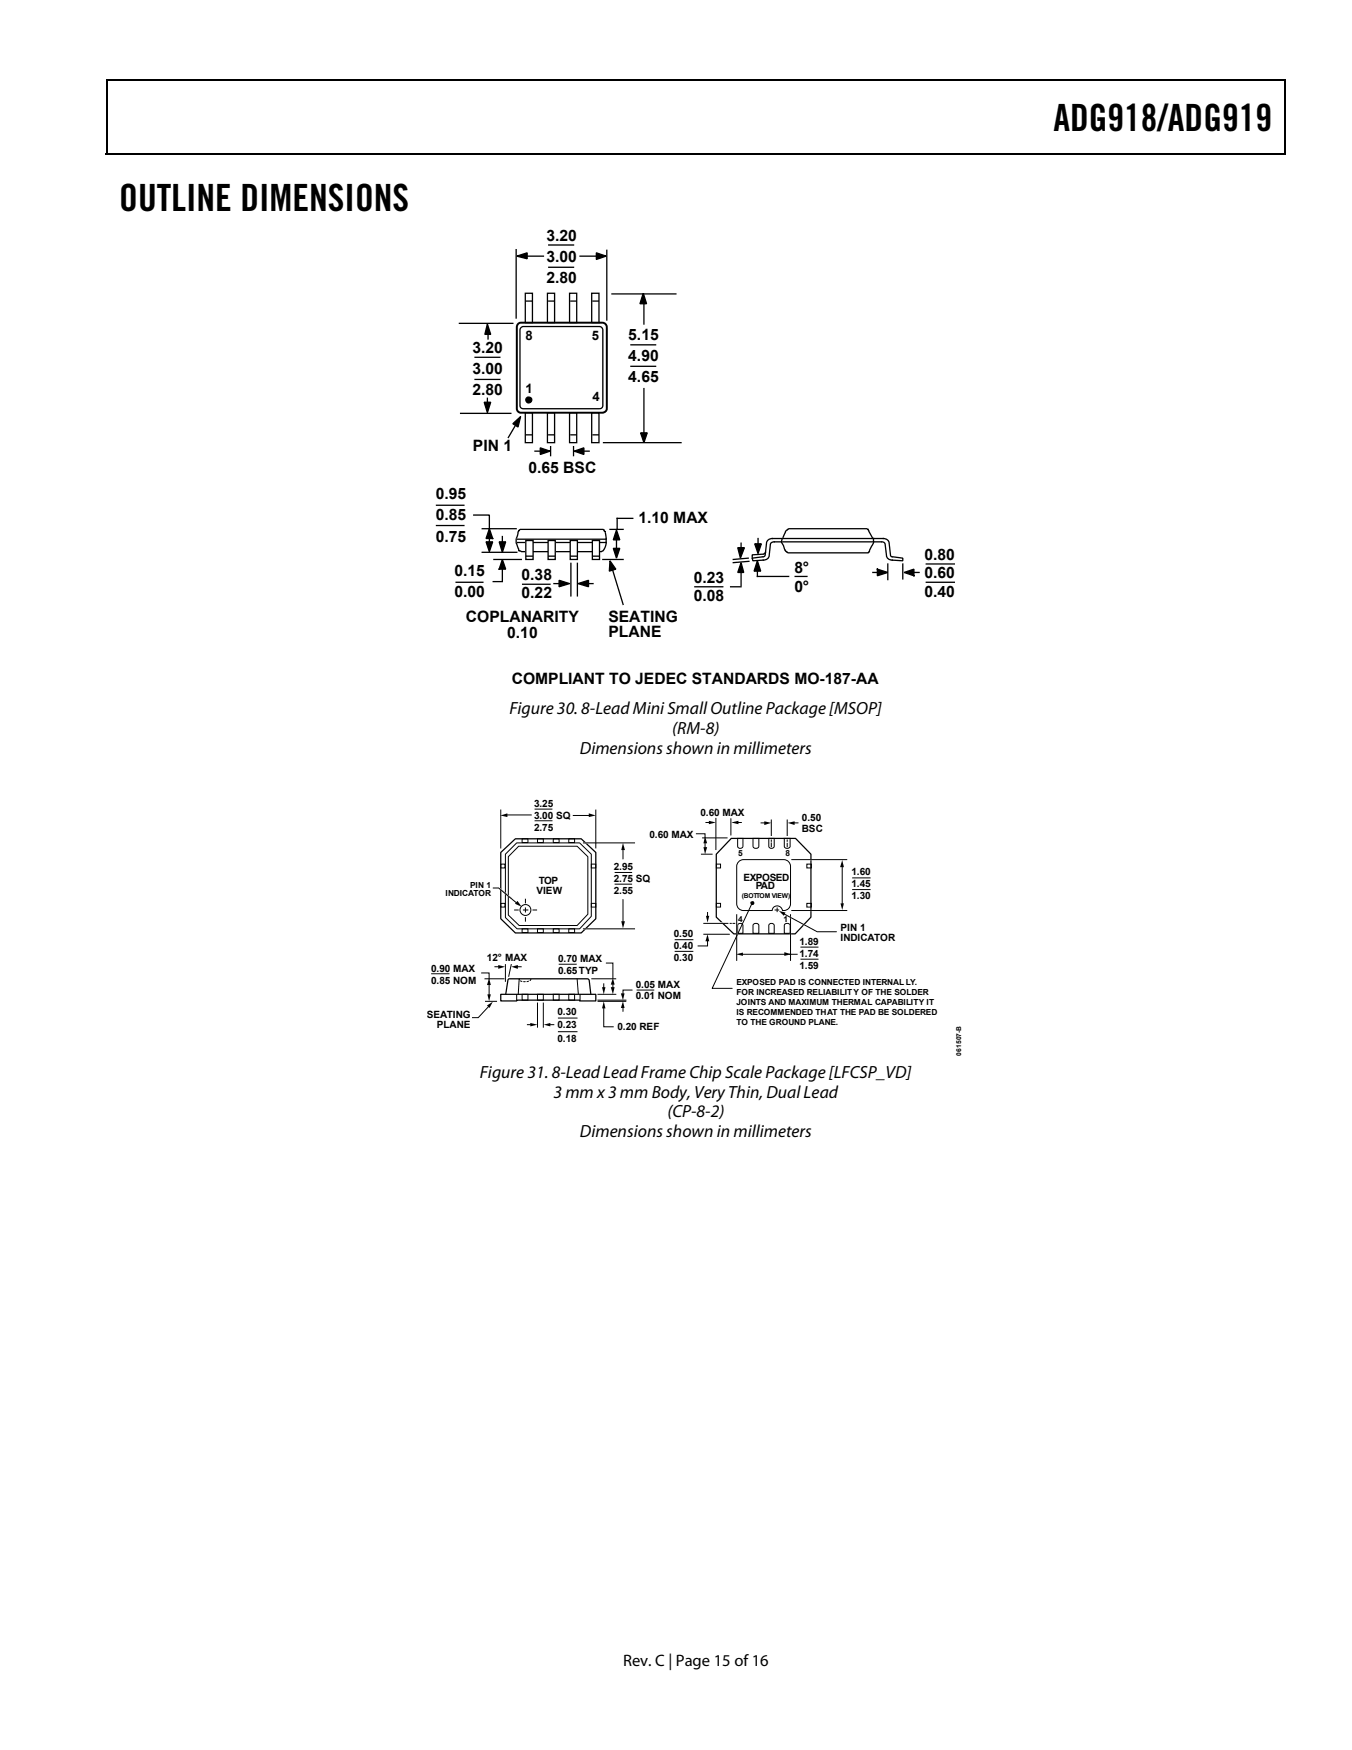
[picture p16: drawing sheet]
<svg xmlns="http://www.w3.org/2000/svg" width="216mm" height="279mm" viewBox="0 0 216 279" stroke-linecap="round" stroke-linejoin="round" font-family="sans-serif">
<defs><g id="words">
<g font-size="6">
<text x="168.2" y="21">ADG918/ADG919</text>
<text x="19" y="33.6">OUTLINE DIMENSIONS</text>
</g>
<g font-size="2.8">
<text x="81.3" y="114">Figure 30. 8-Lead Mini Small Outline Package [MSOP]</text>
<text x="107.4" y="117.2">(RM-8)</text>
<text x="92.6" y="120.3">Dimensions shown in millimeters</text>
<text x="76.6" y="172.1">Figure 31. 8-Lead Lead Frame Chip Scale Package [LFCSP_VD]</text>
<text x="88.4" y="175.2">3 mm x 3 mm Body, Very Thin, Dual Lead</text>
<text x="106.6" y="178.4">(CP-8-2)</text>
<text x="92.6" y="181.6">Dimensions shown in millimeters</text>
</g>
<text font-size="2.6" x="99.5" y="266">Rev. C | Page 15 of 16</text>
<g font-size="2.5">
<text x="87.3" y="38.5">3.20</text>
<text x="87.3" y="41.8">3.00</text>
<text x="87.3" y="45.1">2.80</text>
<text x="75.4" y="56.4">3.20</text>
<text x="75.4" y="59.7">3.00</text>
<text x="100.3" y="54.4">5.15</text>
<text x="100.3" y="57.7">4.90</text>
<text x="75.4" y="63">2.80</text>
<text x="100.3" y="61">4.65</text>
<text x="75.5" y="72.1">PIN 1</text>
<text x="84.4" y="75.5">0.65 BSC</text>
<text x="69.6" y="79.7">0.95</text>
<text x="69.6" y="83.1">0.85</text>
<text x="102" y="83.6">1.10 MAX</text>
<text x="69.6" y="86.5">0.75</text>
<text x="147.6" y="89.4">0.80</text>
<text x="72.6" y="92">0.15</text>
<text x="72.6" y="95.4">0.00</text>
<text x="83.3" y="92.6">0.38</text>
<text x="83.3" y="95.5">0.22</text>
<text x="110.8" y="93">0.23</text>
<text x="110.8" y="95.9">0.08</text>
<text x="126.9" y="91.5">8°</text>
<text x="126.9" y="94.4">0°</text>
<text x="147.6" y="92.4">0.60</text>
<text x="147.6" y="95.3">0.40</text>
<text x="74.4" y="99.3">COPLANARITY</text>
<text x="81" y="101.9">0.10</text>
<text x="97.2" y="99.3">SEATING</text>
<text x="97.2" y="101.8">PLANE</text>
<text x="81.7" y="109.3">COMPLIANT TO JEDEC STANDARDS MO-187-AA</text>
</g>
<g font-size="2.1">
<text x="83.9" y="54.3">8</text>
<text x="94.5" y="54.3">5</text>
<text x="83.9" y="62.7">1</text>
<text x="94.6" y="64.1">4</text>
</g>
<g font-size="1.6">
<text x="85.3" y="128.8">3.25</text>
<text x="85.3" y="130.7">3.00 SQ</text>
<text x="111.8" y="130.2">0.60 MAX</text>
<text x="128.1" y="131.1">0.50</text>
<text x="85.3" y="132.7">2.75</text>
<text x="103.7" y="133.7">0.60 MAX</text>
<text x="128.1" y="132.8">BSC</text>
<text x="85.7" y="142.7">VIEW</text>
<text x="86" y="141.1">TOP</text>
<text x="98" y="138.9">2.95</text>
<text x="98" y="140.8">2.75 SQ</text>
<text x="98" y="142.7">2.55</text>
<text x="118.7" y="140.7">EXPOSED</text>
<text x="120.7" y="142">PAD</text>
<text x="136" y="139.7">1.60</text>
<text x="136" y="141.6">1.45</text>
<text x="136" y="143.6">1.30</text>
<text x="107.6" y="149.6">0.50</text>
<text x="134.2" y="148.7">PIN 1</text>
<text x="68.8" y="155.1">0.90 MAX</text>
<text x="77.8" y="153.4">12° MAX</text>
<text x="89.1" y="153.5">0.70 MAX</text>
<text x="89.1" y="155.4">0.65TYP</text>
<text x="107.6" y="151.6">0.40</text>
<text x="107.6" y="153.5">0.30</text>
<text x="127.7" y="150.8">1.89</text>
<text x="127.7" y="152.7">1.74</text>
<text x="127.7" y="154.7">1.59</text>
<text x="134.2" y="150.3">INDICATOR</text>
<text x="68.8" y="157.1">0.85 NOM</text>
<text x="101.5" y="157.7">0.05 MAX</text>
<text x="101.5" y="159.6">0.01 NOM</text>
<text x="68.2" y="162.5">SEATING</text>
<text x="69.7" y="164.1">PLANE</text>
<text x="89" y="162">0.30</text>
<text x="89" y="164.2">0.23</text>
<text x="89" y="166.3">0.18</text>
<text x="98.6" y="164.5">0.20 REF</text>
</g>
<g font-size="1.3">
<text x="117.9" y="136.7">5</text>
<text x="125.4" y="136.7">8</text>
<text x="71.1" y="143.1">INDICATOR</text>
<text x="75.1" y="141.8">PIN 1</text>
<text x="117.9" y="147.2">4</text>
<text x="125.1" y="147.2">1</text>
<text x="117.6" y="157.3">EXPOSED PAD IS CONNECTED INTERNAL LY.</text>
<text x="117.6" y="158.9">FOR INCREASED RELIABILITY OF THE SOLDER</text>
<text x="117.6" y="160.5">JOINTS AND MAXIMUM THERMAL CAPABILITY IT</text>
<text x="117.6" y="162.1">IS RECOMMENDED THAT THE PAD BE SOLDERED</text>
<text x="117.6" y="163.7">TO THE GROUND PLANE.</text>
</g>
<g font-size="1.1">
<text x="118.4" y="143.3">(BOTTOM VIEW)</text>
<text x="153.5" y="168.5" transform="rotate(-90 153.5 168.5)">061507-B</text>
</g>
</g></defs>
<path d="M16.9 12.7h.2v1h-.2zM205.1 12.7h.2v1h-.2zM205.1 12.7h.2v.3h-.2zM82.3 24.4h.2v.3h-.2zM205.1 24.4h.2v.3h-.2z" fill="#000"/>
<path d="M16.9 12.8h188.2M17 13.7v11M205.2 13.7v11M205.1 24.5h-188.2" fill="none" stroke="#000" stroke-width=".25"/>
<g fill="none" stroke="#000" stroke-width=".21">
<path d="M118.3 86.7v1.6M118.3 91v2.5M119.5 89.1l-2.4 .2M119.6 89.6l-2.5 .2M120.9 90.4v1.6h5M121.1 86v1.5M122.3 88.1l-.4 .4-1.8 .1v.5M124.8 86.5h-1.1l-.6 .2-.3 2a.86 .86 0 0 1-.9 .7l-1.7 .1-.1-.4 1.7-.2M125 85.9l.4-1.1 .6-.4h11.3a1.42 1.42 0 0 1 1.3 .1l.8 1.5M125 86h15.9a.98 .98 0 0 1 1.1 1.1l.2 1.7 .3 .1M125 86.5h14.5M127 92h1.9"/>
<path d="M139.4 91.4h1.5M139.5 85.9v.4a2.95 2.95 0 0 1-.6 1.6l-.3 .4h-12.2a.93 .93 0 0 1-1-.3l-.6-1.4 .1-.6h-1.4a.98 .98 0 0 0-1.1 1.1l-.2 1.5-.1 .2-.2 .1M139.6 86.5h1.1M140.1 90.9l1.7 .5-1.7 .5zM140.8 86.5l.5 .2 .3 2a.85 .85 0 0 0 .9 .7l1.7 .1v-.4l-1.6-.2M141.8 90v2.5M144.2 90v2.4M144.4 91.4l1.5-.5v1zM145.2 91.4h1.6"/>
</g>
<path d="M118.3 89.8l.5 1.6h-1zM117.8 87.4h1.1l-.7 1.7zM120.9 89.5l.6 1.7h-1.1zM120.5 86.8h1.1l-.5 1.6z" fill="#000" stroke="#000" stroke-width=".21"/>
<path d="M140.1 90.9l1.7 .5-1.7 .5zM144.4 91.4l1.5-.5v1z" fill="#000"/>
<path d="M83.9 65.9h1.1v4.8h-1.1z" fill="#fff"/>
<path d="M83.9 65.9h1.1v4.8h-1.1zM84 69.4h1" fill="none" stroke="#000" stroke-width=".21"/>
<path d="M87.4 65.9h1.2v4.8h-1.2z" fill="#fff"/>
<path d="M87.4 65.9h1.2v4.8h-1.2zM87.5 69.4h1.1" fill="none" stroke="#000" stroke-width=".21"/>
<path d="M91 65.9h1.1v4.8h-1.1z" fill="#fff"/>
<path d="M91 65.9h1.1v4.8h-1.1zM91.1 69.4h1" fill="none" stroke="#000" stroke-width=".21"/>
<path d="M94.5 65.9h1.2v4.8h-1.2z" fill="#fff"/>
<path d="M94.5 65.9h1.2v4.8h-1.2zM94.6 69.4h1.1" fill="none" stroke="#000" stroke-width=".21"/>
<path d="M83.9 46.8h1.1v4.7h-1.1z" fill="#fff"/>
<path d="M83.9 46.8h1.1v4.7h-1.1zM84 48.1h1" fill="none" stroke="#000" stroke-width=".21"/>
<path d="M87.4 46.8h1.2v4.7h-1.2z" fill="#fff"/>
<path d="M87.4 46.8h1.2v4.7h-1.2zM87.5 48.1h1.1" fill="none" stroke="#000" stroke-width=".21"/>
<path d="M91 46.8h1.1v4.7h-1.1z" fill="#fff"/>
<path d="M91 46.8h1.1v4.7h-1.1zM91.1 48.1h1" fill="none" stroke="#000" stroke-width=".21"/>
<path d="M94.5 46.8h1.2v4.7h-1.2z" fill="#fff"/>
<g fill="none" stroke="#000" stroke-width=".21">
<path d="M82.4 39.9v10.9M96.9 40v11.1M73.4 51.6h8.5M77.9 52.3v1.8M83.3 52.2l.3-.1h12.1a.55 .55 0 0 1 .6 .6v12a.49 .49 0 0 1-.6 .6h-12.1a.5 .5 0 0 1-.6-.6v-12zM84 40.9h2.8M92.6 40.9h2.8M94.5 46.8h1.2v4.7h-1.2zM94.6 48.1h1.1M97.7 46.9h10.2M102.8 47.9v3.8M73.6 66h8"/>
<path d="M77.8 63.6v.9M82.5 67.5l-1.3 2.4M85.4 72h1.6M87.9 71.3v1.4M91.6 71.3v1.4M92.4 72h1.7M96.4 70.7h12.4M102.8 62v7.8M82.6 86.6h14.2M83.4 93.3h4.5M88.5 93.2h1.6M91.2 89.9v5.2"/>
<path d="M92.2 89.9v5.2M93.1 93.2h1.6M96.3 89.3h3.2M96.8 86a2.17 2.17 0 0 1-.7 2.1h-12.9a.59 .59 0 0 1-.5-.6 1.96 1.96 0 0 1-.1-2l.1-.3a.68 .68 0 0 1 1-.7h12a.59 .59 0 0 1 .9 .4l.2 1.2h-14.2M97.4 84.5h2.1M97.7 90.7l1.8 5.8M98.4 85.7v2.8"/>
</g>
<path d="M82.7 51.7l.4-.2h13a.73 .73 0 0 1 .8 .7v12.4a.96 .96 0 0 1-.7 1.3h-12.4a.97 .97 0 0 1-1.3-.6v-13.1z" fill="none" stroke="#000" stroke-width=".31"/>
<g fill="#000" stroke="#000" stroke-width=".21">
<path d="M77.8 51.7l.6 1.7h-1zM82.5 40.9l1.7-.5v.9zM95.2 40.4l1.6 .5-1.6 .5zM102.7 46.8l.6 1.7h-1.1zM77.3 64.2h1.1l-.6 1.7zM81.9 67.6l1.2-1.1-.4 1.7zM86.3 71.5l1.5 .5-1.5 .6zM91.7 72l1.5-.5v1.1zM102.3 69.1h1.1l-.6 1.6zM89.3 92.6l1.7 .6-1.7 .5zM92.3 93.2l1.7-.6v1.1zM97.4 89.5l.9 1.4-1 .3z"/>
<path d="M97.9 87.5h1.1l-.6 1.6zM98.4 84.6l.6 1.6h-1.1z"/>
<circle cx="84.4" cy="63.9" r=".48"/>
</g>
<path d="M87.5 86.3h1.2v3h-1.2z" fill="#fff"/>
<path d="M87.5 86.3h1.2v3h-1.2zM87.6 88.8h1" fill="none" stroke="#000" stroke-width=".21"/>
<path d="M91.1 86.3h1.1v3h-1.1z" fill="#fff"/>
<path d="M91.1 86.3h1.1v3h-1.1zM91.2 88.8h.9" fill="none" stroke="#000" stroke-width=".21"/>
<path d="M94.6 86.3h1.1v3h-1.1z" fill="#fff"/>
<path d="M94.6 86.3h1.1v3h-1.1zM94.7 88.8h1M101 82.8h-2.4v1.7M116.7 93.7h1.6" fill="none" stroke="#000" stroke-width=".21"/>
<path d="M84 86.3h1.1v3h-1.1z" fill="#fff"/>
<g fill="none" stroke="#000" stroke-width=".21">
<path d="M87.5 39.1h4.2M75.8 57h4.1M87.5 42.7h4.2M100.6 55.1h4.2M100.6 58.5h4.2M75.8 60.6h4.1M69.7 80.7h4.4M69.7 83.9h4.4M72.8 93h4.3M75.6 82.2h2.5v2.3M77 84.4h5.4M77 88.2h5.5"/>
<path d="M78.1 84.4l.6 1.6h-1.1zM78.1 85.3v1.7M78.8 92.9h1.4M78.9 89.3h4.3M80.2 85.7v1.5M80.2 90.4v2.4M80.2 89.3l.6 1.6h-1.1zM84 86.3h1.1v3h-1.1zM84.1 88.8h.9M111 93.7h4.4M147.9 90h4.5M147.9 93h4.5"/>
</g>
<path d="M77.6 86.5h1.1l-.6 1.6zM79.7 86.5h1.1l-.6 1.7z" fill="#000" stroke="#000" stroke-width=".21"/>
<g fill="#000">
<path d="M79.9 130.2l1.1-.3v.6zM94 129.9l1.1 .3-1.1 .3zM99.5 134.6l.3 1.1h-.6zM112.3 135.3h.6l-.3 1.1zM112.6 133.5l.3 1.1h-.6zM113.2 131l1.1 .3-1.1 .3zM116.8 131.3l1.1-.3v.6zM122 131.1l1.2 .3-1.2 .3zM125.8 131.4l1.1-.3v.6zM134.5 137.3l.3 1.2h-.6zM77.8 158.8h.6l-.3 1.1zM78.1 156.1l.3 1.2h-.6z"/>
<path d="M79.6 154.1l1 .2-1 .4zM79.8 141.9l1.8 1.5zM82.6 143.8l.7 1-1.1-.5zM81.6 154.3l1.1-.2v.6zM96.1 157.6h.6l-.3 1.1zM97.5 157.6h.6l-.2 1.1zM97.9 156.1l.2 1.1h-.6zM99.1 158.6h.6l-.2 1.1zM99.2 147.1h.6l-.3 1.1zM112.7 146.2h.6l-.3 1.1zM113 149.2l.3 1.1h-.7zM117.5 152.4l1.1-.3v.5z"/>
<path d="M125.2 152l1.2 .4-1.2 .2zM124.4 145.4l1 .3-.2 .5zM134.2 144.2h.6l-.3 1.1zM77.8 160.5l.9-.6-.5 1zM84.7 163.3l1.1 .3-1.1 .3zM86.8 163.6l1.1-.3v.6zM96.4 159.9l.3 1.1h-.6zM99.5 159.9l.2 1h-.6z"/>
<path d="M78.1 84.4l-.5 1.6h1.1zM78.1 85.3v1.7z"/>
<path d="M80.2 89.3l.6 1.6h-1.1zM80.2 85.7v1.5z"/>
<circle cx="120.1" cy="144.2" r=".31"/>
</g>
<g fill="none" stroke="#000" stroke-width=".16">
<path d="M80 129.3v6.1M80 138h.6v.6h-.6zM80.7 136.4l1.8-1.8h10.1l1.8 1.8v9.9l-1.8 2h-10l-1.9-1.8zM80.8 130.1h4M82.8 135.1h9.4l1.7 1.7v9.2l-1.7 1.8h-9.3l-1.7-1.7v-9.3zM83.4 133.9h.9v.6h-.9zM85.4 129.2h2.8M85.4 131h2.8M85.8 133.9h1v.6h-1zM88.3 133.9h1v.6h-1zM90.8 133.9h1v.6h-1zM91.5 130.2h2.7"/>
<path d="M93.1 134.6h8.3M94.4 138h.7v.6h-.7zM95.1 129.3v6.1M98.1 139.3h2.8M99.5 135.5v1.6M111.1 133.1h1.5v.8M111.9 136.4h1.9M112.1 133.8h4.1M112.6 134.5v.9M112.7 131.3h.7M114.3 130.7v4.9M114.4 138h.7v.6h-.7z"/>
<path d="M116.7 130.7v2.6M117.7 131.3h.7M117.8 133.9h.8v1.2a.43 .43 0 0 1-.4 .3 .43 .43 0 0 1-.4-.3zM118.1 137.5l.6-.3h5.7a1.65 1.65 0 0 1 1.8 .8v5.9a1.16 1.16 0 0 1-1.2 1.5 .83 .83 0 0 0-.9-.8 .83 .83 0 0 0-.8 .8h-4.2a1.18 1.18 0 0 1-1.5-1.1v-6l.1-.3zM120.2 133.9h1v1.2a.49 .49 0 0 1-.5 .3 .49 .49 0 0 1-.5-.3zM121.5 131.4h.7M122.8 133.9h.8v1.2a.45 .45 0 0 1-.4 .3 .45 .45 0 0 1-.4-.3zM123.2 130.9v2.5M123.2 134.1v.2M123.2 134.6v.6M125.2 133.9h1v1.2a.49 .49 0 0 1-.5 .3 .49 .49 0 0 1-.5-.3zM125.7 130.9v2.5"/>
<path d="M125.7 134.1v.2M125.7 134.6v.6M126.4 137.2h8.9M126.7 131.4h.8M128.8 138h.8v.6h-.8zM134.5 138.2v6.2M68.9 155.5h2.9M76.8 155.3h1.3v1.1M77.4 156.3h3.2M77.4 159.9h2M78.1 157.1v1.8M78.7 141.8h.9l3 2.4"/>
<path d="M79 154.3h.8M80 144.2h.6v.6h-.6zM80.7 154v2.7M81.6 154l-.4 1.9M82.1 145.3h.7M82.5 158.8v.9M82.5 154.3h.7M82.9 156.3l-.1 2.4M83.4 148.3h.9v.6h-.9zM83.4 158.8h.9v.9h-.9zM83.5 145.3h.9M83.9 143.5v.7"/>
<path d="M83.9 144.9v.8M83.9 146.4v.8M85 145.3h.8M85.8 148.3h1v.6h-1zM85.8 158.8h1v.9h-1zM88.3 148.3h1v.6h-1zM88.3 158.8h1v.9h-1zM89.2 153.9h2.9M90.8 148.3h1v.6h-1zM90.8 158.8h1v.9h-1zM92.2 156.3l.2 2.4M92.6 158.8v.9"/>
<path d="M93.1 148.3h8.3M94.4 144.2h.7v.6h-.7zM94.4 156.3h4M95.4 159.9h4.6M95.5 158.8h2.8M95.5 159.7h4.4M96.4 157.1v.7M96.8 153.8h1.1v2.5M97.9 157v.8M98.1 141.2h2.8M99.5 143.6v3.7M101 158.1h-1.5v.7"/>
<path d="M101.7 158.1h2.8M107.7 150h3M107.7 151.9h3M112.4 147.4h3.8M112.4 149.2h4.1M113 150.1v.9h-1.6M113 145.7v.7M114.4 144.2h.7v.6h-.7zM116.6 147.4h.2M117.1 147.4h.2M117.6 146v7.4M117.8 147.6a.46 .46 0 0 1 .8 .2v1.2h-.8z"/>
<path d="M118.4 152.4h7M120.1 144.2l-6.4 13.6h3.2M120.3 147.6a.53 .53 0 0 1 .9 .2v1.2h-1zM122.8 147.6a.47 .47 0 0 1 .8 .2v1.2h-.8zM123.7 145.3h.7M124.1 144.9v.7M125.2 145.9l5.3 2.9h3.1M125.3 147.6a.53 .53 0 0 1 .9 .2v1.2h-1zM126 152.4h1.3M126.2 146v7.4M126.4 145.4h8.9M127.8 151.2h2.9"/>
<path d="M127.8 153.1h2.9M128.8 144.2h.8v.6h-.8zM136.1 140.2h2.9M136.1 142h2.9M78.1 160.6l-1.7 1.9h-1M84.2 163.6h.7M85.8 160.1v3.9M86.8 160.1v3.9M87.7 163.6h.7M89.1 162.5h3.1M89.1 164.7h3.1M96.4 160.8v3.1h1.6"/>
<path d="M99.5 160.7v.8"/>
<circle cx="83.9" cy="145.3" r=".86"/>
</g>
<path d="M80 136.1l2.3-2.2h10.5l2.3 2.2v10.6l-2.3 2.2h-10.5l-2.3-2.2zM116.8 133.9h10.2l2.5 2.5v10l-2.5 2.7h-9.8l-2.8-2.7v-10zM80 158.8h15.1v1h-2.5v-.1h-10.1v.1h-2.5zM80.8 158.7l.3-2.2 .2-.2h5.7h6.8l.3 .2 .2 2.2" fill="none" stroke="#000" stroke-width=".2"/>
<path d="M84.8 156.3a1.35 1.35 0 0 1-1.8 .2l-.1-.2" fill="none" stroke="#000" stroke-width=".16" stroke-dasharray=".3 .3"/>
<path d="M93.2 134.6h.7M129.3 137.2h.4M79.8 141.9l1.8 1.5M93.2 148.3h.6M115.2 147.4h.4M117.6 147.4v1.9M125.9 146.3l2.8 1.5M126.2 147.2v2.1M129.4 145.4h.3" fill="none" stroke="#fff" stroke-width=".2"/>
<use href="#words"/>
</svg>
